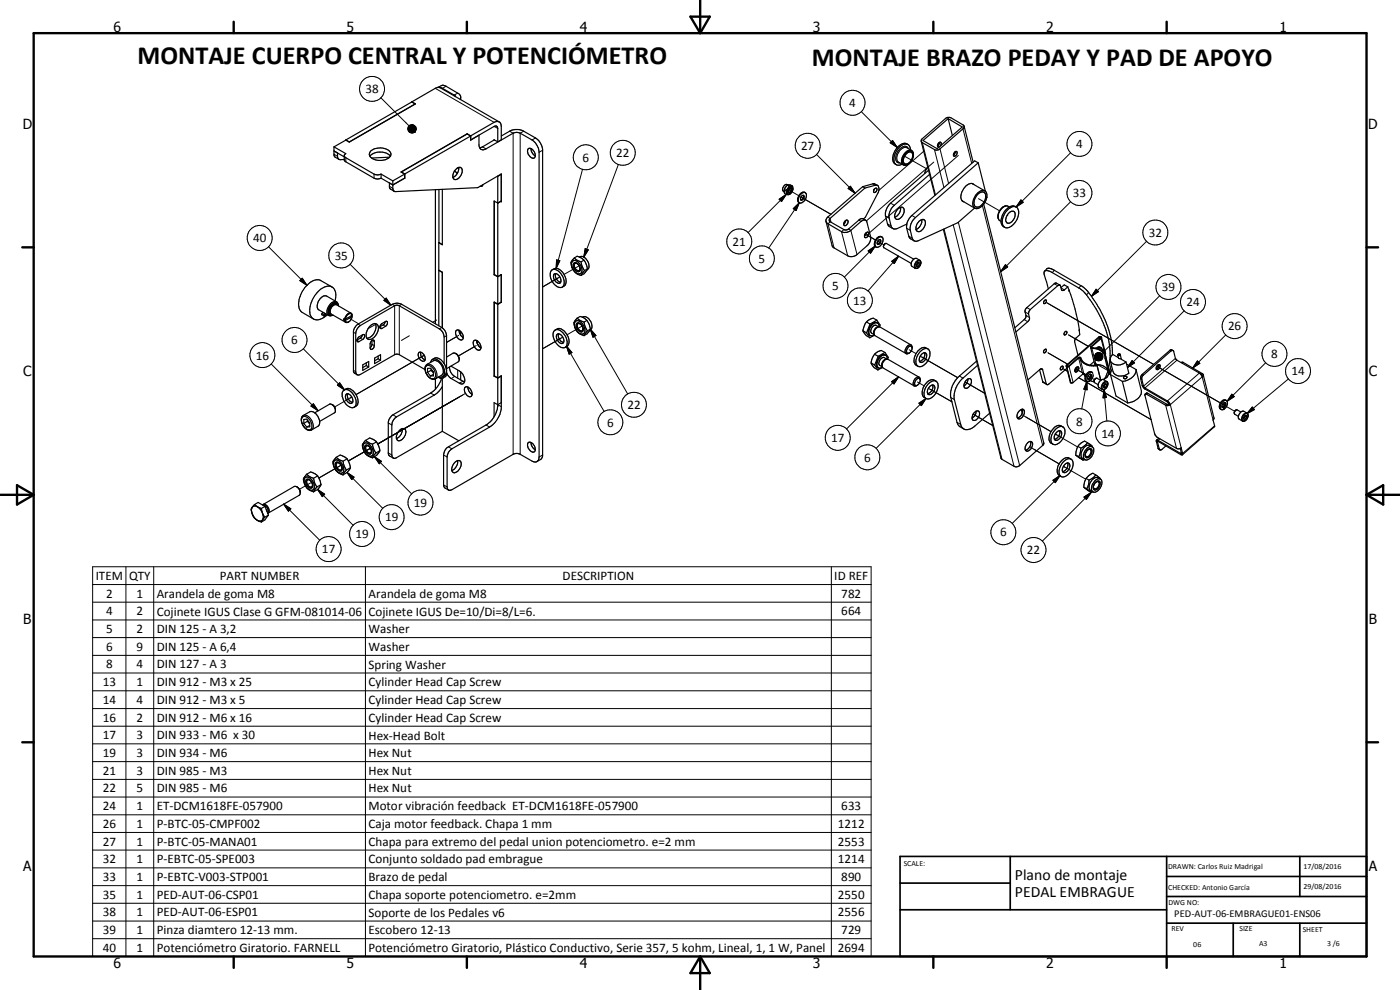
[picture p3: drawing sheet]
<svg xmlns="http://www.w3.org/2000/svg" width="420mm" height="297mm" viewBox="0 0 420 297" stroke-linecap="round" stroke-linejoin="round" font-family="sans-serif">
<defs><g id="words">
<g font-size="7.9">
<text x="41.3" y="19.2">MONTAJE CUERPO CENTRAL Y POTENCIÓMETRO</text>
<text x="243.6" y="19.9">MONTAJE BRAZO PEDAY Y PAD DE APOYO</text>
</g>
<g font-size="4.7">
<text x="304.6" y="263.9">Plano de montaje</text>
<text x="304.6" y="269.3">PEDAL EMBRAGUE</text>
</g>
<g font-size="4.2">
<text x="34" y="9.6">6</text>
<text x="104" y="9.6">5</text>
<text x="174" y="9.6">4</text>
<text x="244" y="9.6">3</text>
<text x="314" y="9.6">2</text>
<text x="384" y="9.6">1</text>
<text x="6.8" y="38.7">D</text>
<text x="410.6" y="38.7">D</text>
<text x="7" y="112.9">C</text>
<text x="410.8" y="112.9">C</text>
<text x="7" y="187.1">B</text>
<text x="410.8" y="187.1">B</text>
<text x="7" y="261.4">A</text>
<text x="410.8" y="261.4">A</text>
<text x="34" y="290.4">6</text>
<text x="104" y="290.4">5</text>
<text x="174" y="290.4">4</text>
<text x="244" y="290.4">3</text>
<text x="314" y="290.4">2</text>
<text x="384" y="290.4">1</text>
</g>
<g font-size="3.9">
<text x="109.7" y="28">38</text>
<text x="254.8" y="32.1">4</text>
<text x="184.9" y="47.2">22</text>
<text x="240.4" y="45">27</text>
<text x="322.9" y="44.5">4</text>
<text x="174.8" y="48.5">6</text>
<text x="321.9" y="59.2">33</text>
<text x="344.8" y="71">32</text>
<text x="76" y="72.7">40</text>
<text x="100.4" y="77.9">35</text>
<text x="219.9" y="73.7">21</text>
<text x="227.7" y="78.8">5</text>
<text x="249.8" y="87">5</text>
<text x="348.7" y="87.4">39</text>
<text x="256.1" y="91.4">13</text>
<text x="356.1" y="91.9">24</text>
<text x="368.5" y="99.1">26</text>
<text x="76.8" y="107.9">16</text>
<text x="87.4" y="103.3">6</text>
<text x="381.5" y="107.5">8</text>
<text x="387.6" y="112.6">14</text>
<text x="188.3" y="122.7">22</text>
<text x="182.2" y="128">6</text>
<text x="322.9" y="127.7">8</text>
<text x="330.5" y="131.4">14</text>
<text x="249.4" y="132.6">17</text>
<text x="259.3" y="138.5">6</text>
<text x="124.2" y="152.1">19</text>
<text x="106.7" y="161.5">19</text>
<text x="115.6" y="156.5">19</text>
<text x="300.1" y="161">6</text>
<text x="96.6" y="166">17</text>
<text x="308.2" y="166.3">22</text>
<text x="28.7" y="174">ITEM</text>
<text x="38.7" y="174">QTY</text>
<text x="66" y="174">PART NUMBER</text>
<text x="168.9" y="174">DESCRIPTION</text>
<text x="250.4" y="174">ID REF</text>
<text x="31.9" y="179.3">2</text>
<text x="41" y="179.3">1</text>
<text x="47.1" y="179.4">Arandela de goma M8</text>
<text x="110.6" y="179.4">Arandela de goma M8</text>
<text x="252.5" y="179.3">782</text>
<text x="31.9" y="184.6">4</text>
<text x="41" y="184.6">2</text>
<text x="47.1" y="184.7">Cojinete IGUS Clase G GFM-081014-06</text>
<text x="110.6" y="184.8">Cojinete IGUS De=10/Di=8/L=6.</text>
<text x="252.5" y="184.6">664</text>
<text x="31.9" y="189.9">5</text>
<text x="41" y="189.9">2</text>
<text x="47.1" y="189.9">DIN 125 - A 3,2</text>
<text x="110.6" y="190">Washer</text>
<text x="31.9" y="195.2">6</text>
<text x="41" y="195.2">9</text>
<text x="47.1" y="195.2">DIN 125 - A 6,4</text>
<text x="110.6" y="195.3">Washer</text>
<text x="31.9" y="200.6">8</text>
<text x="41" y="200.5">4</text>
<text x="47.1" y="200.6">DIN 127 - A 3</text>
<text x="110.6" y="200.7">Spring Washer</text>
<text x="30.8" y="205.9">13</text>
<text x="41" y="205.9">1</text>
<text x="47.1" y="205.9">DIN 912 - M3 x 25</text>
<text x="110.6" y="206">Cylinder Head Cap Screw</text>
<text x="30.8" y="211.2">14</text>
<text x="41" y="211.2">4</text>
<text x="47.1" y="211.2">DIN 912 - M3 x 5</text>
<text x="110.6" y="211.2">Cylinder Head Cap Screw</text>
<text x="30.8" y="216.5">16</text>
<text x="30.8" y="221.8">17</text>
<text x="41" y="216.5">2</text>
<text x="41" y="221.8">3</text>
<text x="47.1" y="216.5">DIN 912 - M6 x 16</text>
<text x="47.1" y="221.8">DIN 933 - M6 x 30</text>
<text x="110.6" y="216.6">Cylinder Head Cap Screw</text>
<text x="110.6" y="221.9">Hex-Head Bolt</text>
<text x="30.8" y="227.1">19</text>
<text x="41" y="227.1">3</text>
<text x="47.1" y="227.1">DIN 934 - M6</text>
<text x="110.6" y="227.1">Hex Nut</text>
<text x="30.8" y="232.5">21</text>
<text x="41" y="232.5">3</text>
<text x="47.1" y="232.5">DIN 985 - M3</text>
<text x="110.6" y="232.5">Hex Nut</text>
<text x="30.8" y="237.7">22</text>
<text x="41" y="237.7">5</text>
<text x="47.1" y="237.7">DIN 985 - M6</text>
<text x="110.6" y="237.7">Hex Nut</text>
<text x="30.8" y="243.1">24</text>
<text x="41" y="243.1">1</text>
<text x="47.1" y="243.1">ET-DCM1618FE-057900</text>
<text x="110.6" y="243.2">Motor vibración feedback ET-DCM1618FE-057900</text>
<text x="252.5" y="243.1">633</text>
<text x="30.8" y="248.4">26</text>
<text x="41" y="248.4">1</text>
<text x="47.1" y="248.4">P-BTC-05-CMPF002</text>
<text x="110.6" y="248.5">Caja motor feedback. Chapa 1 mm</text>
<text x="251.5" y="248.4">1212</text>
<text x="30.8" y="253.7">27</text>
<text x="41" y="253.7">1</text>
<text x="47.1" y="253.7">P-BTC-05-MANA01</text>
<text x="110.6" y="253.8">Chapa para extremo del pedal union potenciometro. e=2 mm</text>
<text x="251.5" y="253.7">2553</text>
<text x="30.8" y="259">32</text>
<text x="41" y="259">1</text>
<text x="47.1" y="259">P-EBTC-05-SPE003</text>
<text x="110.6" y="259.1">Conjunto soldado pad embrague</text>
<text x="251.5" y="259">1214</text>
<text x="30.8" y="269.7">35</text>
<text x="30.8" y="264.3">33</text>
<text x="41" y="269.6">1</text>
<text x="41" y="264.3">1</text>
<text x="47.1" y="269.7">PED-AUT-06-CSP01</text>
<text x="47.1" y="264.3">P-EBTC-V003-STP001</text>
<text x="110.6" y="269.7">Chapa soporte potenciometro. e=2mm</text>
<text x="110.6" y="264.4">Brazo de pedal</text>
<text x="251.5" y="269.7">2550</text>
<text x="252.5" y="264.3">890</text>
<text x="30.8" y="275">38</text>
<text x="41" y="275">1</text>
<text x="47.1" y="275">PED-AUT-06-ESP01</text>
<text x="110.6" y="275">Soporte de los Pedales v6</text>
<text x="251.5" y="275">2556</text>
<text x="30.8" y="280.3">39</text>
<text x="41" y="280.3">1</text>
<text x="47.1" y="280.3">Pinza diamtero 12-13 mm.</text>
<text x="110.6" y="280.3">Escobero 12-13</text>
<text x="252.5" y="280.3">729</text>
<text x="30.8" y="285.6">40</text>
<text x="41" y="285.6">1</text>
<text x="47.1" y="285.7">Potenciómetro Giratorio. FARNELL</text>
<text x="110.6" y="285.7">Potenciómetro Giratorio, Plástico Conductivo, Serie 357, 5 kohm, Lineal, 1, 1 W, Panel</text>
<text x="251.5" y="285.6">2694</text>
</g>
<text font-size="3.1" x="352.4" y="275.2">PED-AUT-06-EMBRAGUE01-ENS06</text>
<g font-size="2.4">
<text x="271.2" y="259.7">SCALE:</text>
<text x="350.6" y="260.8">DRAWN: Carlos Ruiz Madrigal</text>
<text x="391.2" y="260.6">17/08/2016</text>
<text x="350.6" y="267.1">CHECKED: Antonio García</text>
<text x="391.2" y="266.7">29/08/2016</text>
<text x="350.6" y="271.4">DWG NO:</text>
<text x="351.6" y="279.3">REV</text>
<text x="372" y="279.4">SIZE</text>
<text x="391" y="279.6">SHEET</text>
<text x="358.1" y="284.1">06</text>
<text x="377.9" y="283.8">A3</text>
<text x="398.3" y="283.8">3 /6</text>
</g>
</g></defs>
<g fill="none" stroke="#000" stroke-width=".3">
<path d="M114.3 29.3l8.5 8.5M122.4 38.6l2.1 .9-2.1-.6zM122.4 38.4l2.1 1.1-2.1-.9zM122.4 38.9l2.1 .6-2-.3zM122.5 38.1l2 1.4-2.1-1.1zM122.5 39.2l2 .3-1.9-.1zM122.6 37.9l.2-.2 1.7 1.8zM122.6 37.9l1.9 1.6-2-1.4zM122.6 39.4l1.9 .1-1.7 .1zM122.8 39.6l1.7-.1-1.5 .3zM122.8 37.7l.3-.2 1.4 2zM123 39.8l1.5-.3z"/>
<path d="M123.1 37.5h.2l1.2 2zM123.3 39.8l1.2-.3zM123.3 37.5l.3-.1 .9 2.1zM123.5 39.9l1-.4zM123.6 37.4h.3l.6 2.1zM123.8 39.9l.7-.4zM123.9 37.4l.2 .1 .4 2zM124.1 39.8l.4-.3zM124.1 37.5l.3 .1 .1 1.9zM124.3 39.7l.2-.2zM124.4 37.6l.1 1.9zM124.5 37.8l.2 .2-.2 1.5z"/>
<path d="M124.7 38l-.2 1.5zM124.8 39.1l-.3 .4zM124.8 38.3l-.3 1.2zM124.9 38.8l-.4 .7zM124.9 38.5l-.4 1zM130.6 26.5l17.7 10.2M133.8 25.9l-1 .6M137.4 27.9l-1.1 .6v.3M148.3 37.9l1.1 .6M152.9 39.4l1.1 .6v96.3M157.2 39.4l-1.1 .6v96.3M258.5 33.5l10.8 10.7"/>
<path d="M289 38.7l2.6 10.3M100.2 46.3l1.1 .6M103.8 47.3v1.3M112.3 52.2v1.3M116.9 55.9l1 .6M137.4 51.8l-.2 .1M144.8 44.1l1.1 .6M160.7 41.4l-1 .6M162.8 45.1l-1 .6M174.8 50.8l-7.9 29.7M185.6 49.4l-10.4 27.7M233.8 59.8l2.2-1.5-1.4 2.2z"/>
<path d="M236 58.3l-11.5 11.5M236.7 57l3 1.7M240.4 59.1l9 5.2M245.1 46.4l11.5 11.6M254.5 56.6l.7-.7 1.4 2.1zM255.2 55.9l1.4 2.1-2.1-1.4zM261.9 55.2l.8 .4M267.2 42.8l.7-.6 1.4 2zM271.5 46.9l6.6 3.7M272.1 44.3a2.93 2.93 0 0 0-3 3l.1 .8 .5 .5M272.6 44.6a1.36 1.36 0 0 0-2.4-.1 3.2 3.2 0 0 0-.9 4.3l.8 .1M276.8 42.8l3.9 15.7"/>
<path d="M277.2 45.4l-13.5 11.7M280.2 48.6l-20.2 17.7M280.4 44.9l2.9 11.4M282.1 44.7l2.6 10.3M287.6 46.7l-27.4 23.8 2.6 1.5-3.2-1.8M293.7 59.6l6.3 3.6M306.4 60l.7 .7-2.1 1.4zM321.3 45.8l-16.3 16.3M80.6 74l11.5 11.6M105.1 79.3l12.2 12.3M167 78l1 .2-1.1 2.3zM173.8 79.8l-4.5 2.5"/>
<path d="M175.6 74.6l1 .4-1.4 2.1zM238.1 62.6l1.8-1.8-1 2.4zM239.9 60.8l-9.2 13.6M248.4 65.1l.7 .4 .3 1.2M249.2 66.5l-.7 .6 1.8 7.3M253.3 68.9l-.8 .6 1.9 7.3M254.7 68.7l.6 .4 1.9 7.3M257.8 66l.6 .4M260.6 75.3l2.1-1.5-1.4 2.2zM262.7 73.8l-9.3 9.3M263.7 72.6l-.3-.2 1.8 1M265.8 64.8l1.1 .6"/>
<path d="M266.3 67.2l1.1 .6M267.3 61l1.1 .6M267.6 78.4l2.1-1.5-1.3 2.2zM269.7 76.9l-9.2 10.4M272.1 68.5l1.1 .6M272.7 70.9l1.1 .6M273.7 64.6l1 .7M275.2 78.6a.69 .69 0 0 1 1-.3 .69 .69 0 0 1 .1 1.1 .97 .97 0 0 1-.6 .9 .97 .97 0 0 1-1.1-.2v-.6zM276 78.1a1.61 1.61 0 0 0-1.4 2.4M283.3 68.7l17.4 69.1M286.1 67.4l18.2 72.5M287.6 66.7l18.4 73"/>
<path d="M294.8 61.7l18.1 71.9M301.7 79.4l.7 .7-2.1 1.4zM302.2 64.6l.3 .1M321.3 60.5l-21 21M344.1 72.4l-16.5 16.5M90 84.2l.7-.7 1.4 2.1zM90.7 83.5l1.4 2.1-2.1-1.4zM104.5 95.3l3.1 1.9M106.1 99.7l.7 .4M107.5 97.2l.7 .5M112.7 97.3l-2.3 1.3M114 98.2l.6 .4"/>
<path d="M115 97.5l.7 .4M115.2 90.1l.7-.6 1.4 2.1zM115.9 89.5l1.4 2.1-2.1-1.5zM117.7 91.3l.7 .4v14.7M120.6 91.3l-.8 .4v14.7M131.1 96l-1.2 .7M132.6 98.3l-.7 .4M168 83.1l-5.2 3M174.7 97.8l-4.5 2.7M177.2 98.8l1.6 1.9-.8 .5zM177.2 98.8l11.2 19.4M307.4 95.9l1 .6"/>
<path d="M307.6 93.6l1.1 .6M307.9 94.6l1 .6M308.2 92.3l1 .6M314.1 90.8l32.1 18.5M316.4 85.1l1 .6M316.4 81.1l-.6 .7M318.5 86.4l.9 .6M323.9 98.9h.1M323.9 98.9v.2M324.4 85.7l-.6 .7M326.7 87.8l-.6 .7M329 86.8l.7 .7-2.1 1.4z"/>
<path d="M348.1 88.7l-17.4 17.4M355.4 93.3l-17 17M81.4 109.2l14.1 14M91 104.6l12.4 12.4M101.9 114.9l1.5 2.1-2.2-1.4zM105.1 119.4l.5-.3-5.2 3M106.1 111.1l.7 .4M107.1 102.1l.7 .4M108.1 101.5l.7 .4M111.6 103.3l.7 .4M111.7 102.1l.6 .4M122.8 100.8l-2.3 1.4"/>
<path d="M126.3 107.2l1-.6-20.5 11.8M127.8 110a1.57 1.57 0 0 1 2.4 .9 1.79 1.79 0 0 1-.2 2.8 2.93 2.93 0 0 1-2.2-3.7zM128.1 109.3a2.7 2.7 0 0 1 2.9 2.3l.1 1.3-.5 .8M129.2 117.9l1.1 .6M134 100.7l-.7 .4M134 112.1l-.2 .2M136.5 112.9l-1.1 .7M137.4 111v2.5M137.7 100.6l-3.7 2.1 2.9-1.6M138.9 114.4l-1 .6M139.6 118.1l-26.2 15.1M142.9 103.7l-5.3 3.1"/>
<path d="M168.9 101.1l-6.1 3.5 5.6-3.1M170 103.8l1.7 2-.9 .5zM170 103.8l11.3 19.6M267.6 114.5l2.1-1.4-1.4 2.1zM269.7 113.1l-15.6 15.6M272.9 104.9l2 1.2M275.3 114.6l2.1 1.2M276.2 106.8l11.2 6.5M277.9 119.5l-15 15M278.6 116.5l7.1 4.1M285.4 119.3l1 .6M287.9 112.8l1.1 .7"/>
<path d="M289.6 114.6l5.9 3.4-3.1-1.8M312.4 110.7l.5 .3M312.9 114.5l1.1 .6M314.5 105.8l5.9 3.5M314.6 105.9l5.8 3.4M319.1 110.7l1.3 .7-1.1-.6M320.1 109.5l.3 .4M320.3 109.9l-.1 .1 1.2 4.9M320.6 100.5l6 3.4M320.7 109.9l1.4 4.9M320.8 100.5l5.7 3.4M322.8 110.6l3.2 1.8z"/>
<path d="M323.5 107.4l1.4 4.9M323.7 113.3l21.8 12.6M324.4 107.4l-.3 .1 1.2 4.8M326.2 114.4l.1 2.6-1-.2zM326.2 114.4l-1.6 8.3M326.5 112.8l2 1.1M326.6 112.8l.2 .1M327.4 104l1.5 5.3M327.4 111.5l.2 .1M327.9 111.8l.2 .8M328.5 106.9l.4 1zM328.5 107.2l.4 .7z"/>
<path d="M328.6 106.7l.3 1.2zM328.6 107.4l.3 .5zM328.7 106.4l.2 1.5zM328.7 107.7l.2 .2zM328.7 109.1l4.7 2.6M328.8 106.2l.2-.2-.1 1.9zM328.8 106.2l.1 1.7-.2-1.5zM328.9 107.9l.4 .3zM328.9 107.9l.7 .3zM328.9 107.9l.9 .3zM328.9 107.9l1.2 .3zM328.9 107.9l1.5 .2z"/>
<path d="M328.9 107.9h1.7l-.2 .2zM328.9 107.9l1.9-.2-.2 .2zM328.9 107.9l2-.4-.1 .2zM328.9 107.9l2.1-.7-.1 .3zM328.9 107.9l2.1-.9v.2zM328.9 107.9l2.1-1.2v.3zM328.9 107.9l2-1.4 .1 .2zM328.9 107.9l1.8-1.7 .2 .3zM329 106l.3-.1-.4 2zM329.3 105.9l.2-.1-.6 2.1zM329.5 105.8h.3l-.9 2.1zM329.7 101.1l.3 .6"/>
<path d="M329.8 105.8h.3l-1.2 2.1zM330.1 105.8l.2 .1-1.4 2zM330.3 105.9l.2 .1-1.6 1.9zM330.3 101.4l.1-.4-.1 .5 1 3.5-.8 .1M330.5 106l.2 .2-1.8 1.7zM330.7 105.2l.8 .1v.8M331 115.2l.9-.6a.82 .82 0 0 1 .6 .7 .82 .82 0 0 1-.3 .8 .84 .84 0 0 1-1.4 .4l-.1-.5zM331.3 116.8l.8 2.5-1.1 .1zM331.3 116.8l.9 9.5M331.5 106l.1 .3M332.2 114.5a1.59 1.59 0 0 0-1.4 2.3M332.4 112.9l-.6 .4"/>
<path d="M339.8 108.2l.7 .7-2.1 1.4zM342.3 113.6l.4 .2M342.8 112.3l.4 .2M344.5 118l-.3 .3M347.9 110.3l-.7-.4 19.1 11M351.1 105.2l.3 .2M352.8 107.5l-9.6 8.4-.4-.2M353.2 108.1l-9.6 8.3 .1 .4M355.1 108.8l-.2 .2M359.4 108.3l.7 .7-2.1 1.4zM359.9 111.9l-9.6 8.4 .1 .3M360.8 112.1l-.3 .3"/>
<path d="M367.9 100.5l-9.9 9.9M369.7 118.3l.7 .7-2.1 1.4zM379.8 108.8l-11.5 11.6M386.7 113.7l-12.5 10.4M90.8 125.1a2.44 2.44 0 0 1 2.8 3 .93 .93 0 0 1-.6 .9 .93 .93 0 0 1-1.1-.3 2.72 2.72 0 0 1-1.1-3.6zM91 124.7a2.92 2.92 0 0 1 3.1 3.2l-.3 .8-.3 .3M93.3 121.8l.8-.6 1.4 2zM102.4 139.6l-6.7 3.8M111.2 134.5l-6.6 3.8M112.4 137l2.1 1.4-.7 .7zM112.4 137l11.1 11.2M116.5 126.9l1.1 .6"/>
<path d="M116.5 135.9l1.1 .6M117.9 124.5l1.1 .6M133.1 136.5l1.1 .6M134.6 134.1l1 .6M145.9 127.5l1 .6M149.4 121.4l1 .6M162.8 136.5l-1 .6M275.8 121l2.1-1.5-1.4 2.2zM287.2 126.7l1.1 .6M292 124.2l5.9 3.5zM306.6 124.4l8.8 5.1-7.5-4.4M309.1 134.1l8.8 5.1"/>
<path d="M317.2 130.5l-.5-.3 6.7 3.9M347 132.4l.4 .2 .2-.1M347.5 134.5l.4 .2M348.1 131.7l-.6 .4 .2 .4M350.2 121.3l-.4 .3 3.3 12.9M354.5 135.8l-.2 .2 .1 .4M364.1 126l-3.3-12.9-9.6 8.3 3.3 13M364.5 127.8l-9.6 8.3-.4-.2M367.2 121.4l-.3-.1 3.6 2.1M373.2 124.6l.5-.4 .6-.1a1.31 1.31 0 0 1 0 1.5 1.31 1.31 0 0 1-1.4 .6l-.1-.6zM374.3 124a1.54 1.54 0 0 0-1.5 .7 1.54 1.54 0 0 0 .1 1.7M375.8 122.1l.7 .8-2.3 1.2z"/>
<path d="M85.1 151.3l2.2 1.4-.7 .7zM85.1 151.3l10.9 10.8M93.5 144.7l-3.6 2.1M95.3 146.9l2.1 1.4-.7 .7zM95.3 146.9l10.7 10.7M104.2 141.8l2 1.4-.6 .7zM104.2 141.8l10.7 10.7M133.1 145.5l1.1 .6M316 144.1l2.1-1.4-1.4 2.1zM318.1 142.7l-14.3 14.4M319.6 140.2l-.5-.3 6.7 3.9M325.3 149.1l2.2-1.4-1.5 2.2z"/>
<path d="M327.5 147.7l-14.7 14.6M27.8 170.1h233.6v116.9h-233.6zM27.8 175.4h233.6M37.8 170.1v116.9M46.1 170.1v116.9M109.7 170.1v116.9M249.5 170.1v116.9M27.8 180.7h233.6M27.8 186h233.6M27.8 191.3h233.6M27.8 196.6h233.6M27.8 201.9h233.6"/>
<path d="M27.8 207.3h233.6M27.8 212.6h233.6M27.8 217.9h233.6M27.8 223.2h233.6M27.8 228.5h233.6M27.8 233.8h233.6M27.8 239.1h233.6M27.8 244.5h233.6M27.8 249.8h233.6M27.8 255.1h233.6M27.8 260.4h233.6M27.8 265.7h233.6"/>
<path d="M27.8 271h233.6M27.8 276.4h233.6M27.8 281.6h233.6"/>
<circle cx="111.7" cy="26.7" r="3.8"/>
<circle cx="255.8" cy="30.8" r="3.8"/>
<circle cx="175.8" cy="47.2" r="3.8"/>
<circle cx="186.9" cy="45.8" r="3.7"/>
<circle cx="242.4" cy="43.7" r="3.8"/>
<circle cx="324" cy="43.2" r="3.8"/>
<circle cx="324" cy="57.9" r="3.8"/>
<circle cx="77.9" cy="71.4" r="3.7"/>
<circle cx="102.4" cy="76.6" r="3.8"/>
<circle cx="221.9" cy="72.4" r="3.7"/>
<circle cx="228.6" cy="77.5" r="3.8"/>
<circle cx="346.7" cy="69.8" r="3.8"/>
<circle cx="250.7" cy="85.8" r="3.7"/>
<circle cx="258.1" cy="90.1" r="3.7"/>
<circle cx="350.7" cy="86.1" r="3.8"/>
<circle cx="358" cy="90.6" r="3.8"/>
<circle cx="370.5" cy="97.8" r="3.7"/>
<circle cx="78.7" cy="106.6" r="3.7"/>
<circle cx="88.4" cy="102" r="3.7"/>
<circle cx="382.5" cy="106.2" r="3.7"/>
<circle cx="389.6" cy="111.3" r="3.8"/>
<circle cx="183.2" cy="126.7" r="3.8"/>
<circle cx="190.2" cy="121.4" r="3.8"/>
<circle cx="251.4" cy="131.4" r="3.7"/>
<circle cx="260.3" cy="137.2" r="3.8"/>
<circle cx="324" cy="126.4" r="3.8"/>
<circle cx="332.5" cy="130.1" r="3.8"/>
<circle cx="117.5" cy="155.2" r="3.8"/>
<circle cx="126.2" cy="150.8" r="3.7"/>
<circle cx="301.1" cy="159.7" r="3.7"/>
<circle cx="98.6" cy="164.7" r="3.8"/>
<circle cx="108.7" cy="160.2" r="3.7"/>
<circle cx="310.2" cy="165" r="3.8"/>
</g>
<g fill="none" stroke="#000" stroke-width=".35">
<path d="M123.6 30.6l1 .6-19.8 11.4M123.6 30.6l-19.8 11.4M123.6 30.6h.1M123.6 30.6l1.1 .6-19.9 11.4M131.4 26.2l1.4 .3 3.7 2.1 .2 .4M131.4 26.2l-7.8 4.4M131.5 26.2l1.3-.6 1 .3 4.1 2.4 .3 .6v1M131.7 26.2l18.1 10.4M138.2 29.3l-.1 .5M149.8 36.6l.5 .5 .1 .8v4.1l-1 .5M149.8 36.6l-.7-.2-.8 .3-7 4.1M284.6 35.6l1.2 5.1"/>
<path d="M289.3 37.8l2.7 10.8M100.2 44.1l.1 2.6 1.4 1.1M100.2 44.1l3.6 2-.5 .4v1.6l.3 .3 8.7 5.1 1 .2 1.1-.2M103.3 47.1l-3.1-1.8 1.1 .6v1.3l.3 .5 .5 .2 1.2-.1M103.3 46.9l9 5.3 1 .3 1.1-.3M103.8 42l1 .6M103.8 42h.1M103.8 42l-3.6 2.1M111 46.9l.2-.2a4.5 4.5 0 0 1 4.3-.9l1 .5 .7 .6M111.2 45.3a4.2 4.2 0 0 1 6.1 .7 2.41 2.41 0 0 1-2.9 2.1 3.2 3.2 0 0 1-3.6-1.7zM114.4 53.5l3.5 2M114.4 52.2l3.5 2.1"/>
<path d="M114.4 52.2v1.3M116.9 47.2l-5.4 .2M117.9 55.5l-1-.6 .1 1.6 1.3 .9M117.9 54.3v2.5l.3 .5 .3 .2 24.8-1.2 7.1-4.1v8.1l-1 .7-1.1-.7v22.1M120.4 51.6h.1M120.4 51.6l19.8-11.4 1.1 .6-19.8 11.4M120.4 51.6l1.1 .6M121.4 53.4l-3.5 2.1M121.4 52.2l-3.5 2.1M121.5 52.2l-.1 1.3-3.5 2M130.7 56.9v40.3M131.7 56.9v15.9"/>
<path d="M132.7 56.8v16.6l-1-.5M136.5 51.2l.8 .8M137 50.6l.2-.2a.87 .87 0 0 1 1.5 .4 2.48 2.48 0 0 1-2.4 3 2.33 2.33 0 0 1 .7-3.2zM137.4 50.3l.3 .5M137.6 50.2a3 3 0 0 1-1.7 3M140.2 40.2l1.1 .6M140.2 40.2h.1M140.2 40.2l-19.8 11.4M141.3 42l2.5-1.4v3.1a1.25 1.25 0 0 0 .7 1.2 1.25 1.25 0 0 0 1.4-.2l8.6-4.9 1.6 .2 3.6 2a4.9 4.9 0 0 1 2.1 3.7v91.4l-.2 .9-.4 .5M141.3 40.8v1.2M141.3 42l7-4.1a.67 .67 0 0 1 .7-.1 .67 .67 0 0 1 .4 .7v4M144.9 55.4l-.3 .5h-.5"/>
<path d="M148.3 42l1.1 .5M148.4 42l-3.6 2.1-.9 .2M149.3 52.9h.1M149.4 52.9v30.1M150.4 52.2l-1 .7M150.4 40.8l2.5-1.4a4.6 4.6 0 0 1 4-.2l3.8 2.2a4.8 4.8 0 0 1 2.1 3.3v92.1l-.4 1-1.2 .7M158.5 44.7a1.72 1.72 0 0 1 2.1 1.9 .78 .78 0 0 1-.5 .9 .78 .78 0 0 1-.9-.4 2.09 2.09 0 0 1-.7-2.4zM159.4 44.6a2.55 2.55 0 0 0 1.2 2.2M235.4 56.8v1.1l.6 .4M235.4 56.8l.5 .3M235.9 57.1l.1 1.2M236.3 55.5l-.9 1.3"/>
<path d="M236.3 55.5l.5 .3M236.5 55.5h-.2M236.5 55.5h.8l.5 .3M236.5 55.5l-.2-.1a1.39 1.39 0 0 0-1.3 1.9l.4 .2M236.7 57.1l-.1 .3M236.8 55.8h1M236.8 55.8l-.9 1.3M237 56.6h.3a.64 .64 0 0 1 0 .7 .64 .64 0 0 1-.6 .4l-.1-.2M237 56.6l.4-.1a.8 .8 0 0 1 0 .9 .8 .8 0 0 1-.8 .3v-.6M237 56.6l-.3 .5M237.8 55.8a2.02 2.02 0 0 1-.9 2.5h-.9M237.9 56.6a.6 .6 0 0 0-.5-.5 .6 .6 0 0 0-.6 .4 1.06 1.06 0 0 0-.1 1.8l.7-.4 .5-1.1"/>
<path d="M240.2 58.4l1.1-.7a1.12 1.12 0 0 1 .5 2 1.32 1.32 0 0 1-2.1 .9l-.1-1zM240.6 58.8l.4-.2a.77 .77 0 0 1 .2 1 .77 .77 0 0 1-.9 .3l-.1-.5zM241.1 58.6a.97 .97 0 0 1-.8 1.3M241.7 57.8a1.62 1.62 0 0 0-2.1 1.4 1.15 1.15 0 0 0 .3 1.6M258.9 56l.7 .4M258.9 56l-10.5 9.1a1.15 1.15 0 0 0 .1 2l4 2.4a2.76 2.76 0 0 0 2.8-.4l3.1-2.7 .5-.3h.9M259.6 56.4l3.1-.8a.96 .96 0 0 1 .9 .3 .96 .96 0 0 1 .2 1l-.2 .8-3.9 7.5-.6 .5M259.6 56.4l-10.5 9.1-.2 .7 .3 .3 4.1 2.4 .8 .1 3.9-3.2 .9-.2 .9 .5M262.4 56.7l-.2 .4M262.5 56.7l.3-.2a.69 .69 0 0 1 .4 .8 .69 .69 0 0 1-.7 .5 .63 .63 0 0 1 0-1.1zM263.3 55.6l-1.1-.5-3.3 .9M269.7 48.6l1.4 .8"/>
<path d="M271 49.4l.9 .1M272 46.1a.99 .99 0 0 1 1-.5 .99 .99 0 0 1 .9 .7 2.52 2.52 0 0 1-2.3 2.9 2.03 2.03 0 0 1 .4-3.1zM272.1 44.3l1.5 .8M272.5 43.3a2.65 2.65 0 0 0-3.6 1.5 3.6 3.6 0 0 0-.5 4.3l.6 .3M272.5 43.3a3.3 3.3 0 0 0-3.7 2.5 2.72 2.72 0 0 0 .4 3.7l1.5-.2M272.5 43.3l.5 .6 .2 1.1M274 45.7a1.31 1.31 0 0 0-2.3 .4 2.63 2.63 0 0 0-.4 3.3 2.81 2.81 0 0 0 2.8-3.5 1.16 1.16 0 0 0-.9-.9 1.16 1.16 0 0 0-1.2 .5 3.3 3.3 0 0 0-1.2 3.8l.2 .1M274 45.6l.1 .2M276.5 42.4l4.1 16.2M276.8 41.6l6.9-6 .7-.4 1 .1 3.6 2.2 .3 .4-.1 .6-7.6 6.5h-1l-3.8-2.2-.3-.5zM277 42.2l7.6-6.6 4.2 2.5-7.5 6.5zM278.4 50.1l-.9 2"/>
<path d="M278.7 51.1l-11.4 9.9a4.5 4.5 0 0 0-1.5 3.8l.8 2.8 1.4 1M279 52.3l-10.6 9.3a4.3 4.3 0 0 0-1.5 3.8l.6 2.7 .5 .5M281.3 43.7l.2 .4 .5-.1M281.9 42.7l-.6 1M281.9 42.7h.5l.1 .3-.4 .9M282 42.7l-.2 .5-.5 .6M286.7 45.5l-.3 .8-.3 .2M286.7 45.5a.6 .6 0 0 1 .6 .5 .6 .6 0 0 1-.5 .7l-.5 .2-.2-.4M286.7 45.5l-.6 1M291.7 55.1l3.9 2.2M292.3 55.4a2.07 2.07 0 0 0-2.9 1 3 3 0 0 0-.5 4l.4 .2M293.3 58.5a1.42 1.42 0 0 1 2.4-.3 3.2 3.2 0 0 1-2.8 3.9 2.01 2.01 0 0 1 0-3z"/>
<path d="M293.4 57.9a1.59 1.59 0 0 1 2.5-.2 3.9 3.9 0 0 1-3 4.9 1.76 1.76 0 0 1-.8-2.7zM293.6 48.9l-18.9 16.4a4.1 4.1 0 0 0-1.5 3.8l.6 2.4 .6 .8M293.6 48.9l-1.1-.6-18.8 16.3-1 1.2-.6 1.4M293.6 48.9l2.1 8.5M296.2 59.1l-.1 .2M131.7 72.9v8.2l1 .6v16.7M131.7 72.8l1 .6M131.8 72.8l-.1 .1M148.4 60.3v22.1l1 .6M171.5 79.6v-.6a.94 .94 0 0 1 1.5-.7 2.8 2.8 0 0 1 1.3 3.7 1.94 1.94 0 0 1-2.4-1.4l-.3-.7M171.5 79.6l.1 .3M171.6 79.9a3.7 3.7 0 0 0 2.8 2.7"/>
<path d="M172.2 79a1.51 1.51 0 0 1 1.9 1.5v.5a.96 .96 0 0 1-1 .5 .96 .96 0 0 1-.7-.9l-.4-.8zM172.4 77.4l.8 .7 1.2 .5M172.4 77.4l-1.1 1.5 .2 .7M172.5 79.1a1.39 1.39 0 0 1 1.4 2 1.33 1.33 0 0 1-1.3-.5 1.33 1.33 0 0 1-.1-1.5zM173.9 77.1a2.13 2.13 0 0 1 2.7 1.7 1.48 1.48 0 0 1-.5 2.2M173.9 77.1l1.3 1M173.9 77.1l-.7-.2-.8 .5M174.4 78.6l.2 1.1 .8 1.5M175.2 78.1l.9 1.5 .2 1.1M175.2 78.1l-.8 .5M253.6 66.3l.6-.3a.95 .95 0 0 1 .1 1.1 .95 .95 0 0 1-1 .5v-.9zM253.8 66.2l-.3 .7-.3 .3"/>
<path d="M259.8 70l.6-.4a.98 .98 0 0 1 .1 1.2 .98 .98 0 0 1-1 .4v-.7zM259.8 66.1l.4 .5 1.1 4.5v.9l-.8 1.4-3.3 3a2.56 2.56 0 0 1-2.8 .4l-4.6-2.9-1.9-7.5M260 69.8l-.3 .7-.3 .3M263.2 71.7l.4-.4a.87 .87 0 0 1 1.2-.1 .87 .87 0 0 1 .2 1.2 1.64 1.64 0 0 1-2.2 1.6 1.96 1.96 0 0 1 .4-2.3zM263.6 72.2a.49 .49 0 0 1 .7-.2 .49 .49 0 0 1-.1 .8 .51 .51 0 0 1-.4 .5 .51 .51 0 0 1-.6-.4zM264.1 71.9a1 1 0 0 1-.8 1.3M264.7 71.1a1.8 1.8 0 0 0-2.3 1.9l.1 .7 .4 .5M265.1 74l.1 .3 8.3 4.7M265.1 73.9v.1M265.3 73.5l-.1 .3M265.3 73.4l.7-.4 8.2 4.8M265.4 73.3l-.3 .7"/>
<path d="M269.5 62.7a1.11 1.11 0 0 1 1.4-.5 2.26 2.26 0 0 1-.9 3.4 1.04 1.04 0 0 1-1.4-.2 1.04 1.04 0 0 1 0-1.3zM270.3 62.2a2.96 2.96 0 0 1-1.7 3M272.1 67.2v1.3l.7 2.6 .5 .6 1.1 .6M272.1 67.2l-2.8 1.4h-1.3M275 79.6h.1M275.1 79.6l.4 .3M275.4 78.8l-.4 .6v.5h.5M275.4 78.8h.5v.5M275.4 78.8l.1 .2M275.5 79l.4 .3M275.5 79l-.4 .6M275.9 66.3l.9-.5a1.05 1.05 0 0 1 .9 1.7 2.27 2.27 0 0 1-2.2 2l-.2-.1a2.18 2.18 0 0 1 .6-3.1z"/>
<path d="M275.9 79.3l-.4 .6M276.6 65.9a2.86 2.86 0 0 1-1.7 2.9M288.7 60.2l3.9 2.3M292.5 62.4l-5 4.4-11.9 5.4-.5 .2-.7-.1M295.2 61.3l18.1 71.6-.2 .6-7.1 6.2-.7 .3-1-.1-3.9-2.3-17.3-68.8M299.5 65.2l.1 .2M299.6 65.5l.1 .2M299.7 65.7l.7 .7M302 61.8a3.2 3.2 0 0 0-2.3 3.9M302.9 63.8l.2-.2a1 1 0 0 1 1.3-.1 2.47 2.47 0 0 1-1.9 3.5 1.79 1.79 0 0 1 .2-2.9zM302.9 62.1a2.1 2.1 0 0 0-2.9 1.4l-.5 1.3M302.9 62.1l1.3-.3 .8 .3"/>
<path d="M302.9 62.1a5.2 5.2 0 0 0-2.4 5l.4 .7 .6 .4M305 62.1a3.3 3.3 0 0 0-3.7 2.5 2.72 2.72 0 0 0 .2 3.6M305 62.1a3.5 3.5 0 0 1-.5 4.8 2.55 2.55 0 0 1-3 1.3M97.6 94.1l-.4 .3v.4M97.6 94.1l.1 .3-.5 .4M97.6 94.1l-.6-.3-.4 .3v.3l.6 .4M98.6 94.7h1M99.6 86.1l-3.3-1.9a3.9 3.9 0 0 0-4.5 1.8 6.9 6.9 0 0 0-1.7 7.1l.7 .7 3.3 1.9M100 94.6l-.4 .1M100.6 90.3a3.4 3.4 0 0 0-1.3-4.4 5 5 0 0 0-4.9 2.9 6.1 6.1 0 0 0-.9 6.4 2.93 2.93 0 0 0 4.3-.4l.4-.4M101 91a2.57 2.57 0 0 0-2 3.4l.2 .1M101 90.6l.5 .8"/>
<path d="M101 90.6a2.74 2.74 0 0 0-2.7 3.8l.3 .3M101 90.6l-2.9-1.7a1.9 1.9 0 0 0-2.4 1.3 1.96 1.96 0 0 0 0 2.8l2.9 1.7M101 91a2.31 2.31 0 0 0-2 3.4l.6 .3M101 91l.3 .2M101 91l.2 .1M101.2 91.1a1.73 1.73 0 0 0-2.4 1.3 1.39 1.39 0 0 0 .6 2.3M101.2 91.1l.3 .3M101.5 91.4l.1 .4M103.2 96.1l.3 .1M103.5 96.2h.1M103.5 95.8h.1M103.5 95.8l-.3-.2v.5"/>
<path d="M103.5 96.2l.3 .6 .8-.2M103.6 96.2l.4 .5h.4M103.6 95.8l-.4 .3M104.6 96.6h.1M105.4 94l-4.4-2.6a1.84 1.84 0 0 0-1.6 2.8l4.4 2.5M105.4 94.7l.3 .3M105.7 94.6l-.2-.4-.7-.1-.8 .6-.4 1.1M105.7 94.6a.74 .74 0 0 0-.6-.7 .74 .74 0 0 0-.8 .4l-.6 .7-.2 .8M105.7 95l-2.1 1.2M105.7 94.6l-2.1 1.2M105.7 95l-.5 1.1-.6 .5M111 97.9a1.37 1.37 0 0 1 1.9-.7 1.37 1.37 0 0 1 .6 1.9 3.2 3.2 0 0 1-2.9 2.8 1.79 1.79 0 0 1-.4-2.7z"/>
<path d="M112.6 97.1a3.5 3.5 0 0 1-2.5 4.4M114.5 97.2l1.5-.8a.91 .91 0 0 1-.3 1.5l-1.1 .7h-.4l-.2-.6zM115.6 96.5l-.3 .8-1.3 .7M131.7 81.2l1 .5M131.7 81.2v16.5M131.8 81.1l-.1 .1M136.9 99.2a1.33 1.33 0 0 1 1.9 1l.2 .6-.1 .9a1.22 1.22 0 0 1-1.9-.7l-.3-.9zM137.8 99.1l.4 1.5M138.2 99.4v1.2M148.3 82.4l1.1 .7M148.3 82.4h.1M149.4 91.3l-1-.6v22.1l1 .6"/>
<path d="M149.4 83l1-.6v8.3M149.4 83.1v8.1M149.4 91.3v22.1M149.4 91.2l-1.1-.6v22.3M150.4 90.7h.1M150.4 82.4h.1M150.4 90.7l-1 .6M150.4 82.4l-1 .7M150.4 90.6l-1 .6M165.6 81.1a2.15 2.15 0 0 1 2.9 1.2 2.86 2.86 0 0 1 .1 3.9 3.7 3.7 0 0 1-3.3-4.7zM165.7 80.9a2.37 2.37 0 0 1 3.5 1.3 2.51 2.51 0 0 1-.5 3.9M166.3 82.2a1.84 1.84 0 0 1 1.9 2.6 1.74 1.74 0 0 1-1.8-.7 1.74 1.74 0 0 1-.1-1.9z"/>
<path d="M166.4 99.2a1.86 1.86 0 0 1 2.6 .7 3.3 3.3 0 0 1 .7 4.2 2.08 2.08 0 0 1-2.7-1 3.3 3.3 0 0 1-.6-3.9zM166.6 99a2.32 2.32 0 0 1 3.5 1.2 2.73 2.73 0 0 1 .1 3.7l-.6 .3M166.8 82.1a2.07 2.07 0 0 0 1.5 2.6M172.5 98.3l.2 .3M172.6 96.6a1.62 1.62 0 0 1 2.4 .9 1.78 1.78 0 0 1 0 2.7 2.72 2.72 0 0 1-2.4-3.6zM172.8 98.9a3.6 3.6 0 0 0 2.5 1.8M173.1 97a1.66 1.66 0 0 1 1.9 2.3l-.1 .1a1.66 1.66 0 0 1-1.9-2.2zM173.2 95.5a2.27 2.27 0 0 0-.9 1.8l.3 1M173.2 95.5l.9-.5 1.2 .4 .8 .7M173.2 95.5l.9 .6 1.2 .5M173.4 97.2a1.33 1.33 0 0 1 1.3 .6 1.33 1.33 0 0 1-.1 1.5 1.57 1.57 0 0 1-1.2-2.1zM174.8 95.2a2.21 2.21 0 0 1 2.8 2.3v.9l-.6 .7"/>
<path d="M175.3 96.6l.3 1.4 .7 1.3M175.4 81.2l-1 1.4M176.1 96.1l.7 1.2 .4 1.5M176.1 96.1l-.8 .5M176.3 80.7l-1.1 1.5-.8 .4M176.3 80.7l-.9 .5M176.3 99.3l-1 1.4M177 99.1l-.9 1.1-.8 .5M177.2 98.8l-.2 .3M177.2 98.8l-.9 .5M259 99.2l1 1.5 1.1 .6M259 99.2l1 .7"/>
<path d="M260 96.6l-.4 .6-.6 2M260 96.6l1.1 .6M260 99.9l1.1 1.4M261.1 97.2l-1.1 2.7M263.1 96.1l-1-.6-1.5 .6-.6 .5M263.1 96.1l1 1.4-.2 .5M263.1 96.1l-2 1.1M263.3 96.9a1.71 1.71 0 0 0-2.4 1.3 1.76 1.76 0 0 0 .3 2.5M263.7 98l-.7-.4a1.59 1.59 0 0 0-1.4 2.4l.7 .4M263.7 98a1.69 1.69 0 0 0-1.3 2.5l-.7 .3a1.1 1.1 0 0 1-.9-1.7 2.41 2.41 0 0 1 2.6-2.2l.4 1.1M263.9 98l9.5 5.5M263.9 98a1.91 1.91 0 0 0-1.4 2.6"/>
<path d="M313.4 90.3l.5-.3a.67 .67 0 0 1 0 .7 .67 .67 0 0 1-.6 .4zM313.5 81.4l.9-.9 1.1 .1 8.9 5.1a16.3 16.3 0 0 1 5.1 6.2 26.4 26.4 0 0 1 4.3 14.5M314.6 86.7l-1.1-4a.97 .97 0 0 1 0-1.4 .97 .97 0 0 1 1.4 0l9.1 5.2 2.1 2a36.6 36.6 0 0 1 6 11.3l.2 .7a21 21 0 0 1 .4 9.9M318.1 85.6l-1-.6h-.6l-8.3 7.3-.6 .9 .3 1.4-.1 .8-3.2 2.9M319.6 99.5l.3-.1a.62 .62 0 0 1 .2 .7 .62 .62 0 0 1-.7 .4v-.5zM320.5 86.1l-1.1 .9-.6 .2-.6-1.6h-.6l-8.4 7.3-.5 1 .3 1.5-.1 .6-4 3.6M320.5 86.1l-1.1-.6-1 .8M320.5 86.1l.4 1.1M320.8 87a58.2 58.2 0 0 1 3.1 11.9M323.9 99.1l.2 1.3-1.2 1.1-.4 .9 1 4.2M103.1 117.2a1.89 1.89 0 0 1 2.6 .7 3.3 3.3 0 0 1 .7 4.2 2.24 2.24 0 0 1-2.9-1.3 3.2 3.2 0 0 1-.4-3.6zM103.3 117a2.14 2.14 0 0 1 3.2 .9 2.83 2.83 0 0 1 .3 4l-.5 .3"/>
<path d="M103.9 118.3a1.58 1.58 0 0 1 2 1.6 .79 .79 0 0 1-.4 1.1 .79 .79 0 0 1-1-.4 1.87 1.87 0 0 1-.6-2.3zM104.3 118.2a2.07 2.07 0 0 0 1.5 2.5M107.2 112.4l-.9-.5-.2-.5v-12l.3-1 1.1-1.2 10.2-5.9a3.1 3.1 0 0 1 2.9 0l12 7a3.2 3.2 0 0 1 1.4 2.4v11.4l-.3 .8-.8 .6M107.6 101.2l1.4-.8a.79 .79 0 0 1 0 1.4l-1.7 .7-.2-.6zM108.7 100.5l-.3 .7-1.3 .8M108.9 109.5l1.7-1v1.6l-1.7 1zM109.9 108.9v.8M109.9 109.7l.7 .4M109.9 109.7l-1 .6M111.5 102.2l.4-.2 .4 .2v1.5a.86 .86 0 0 1-.2 .9 .86 .86 0 0 1-.9 .1l-.1-.3a2.41 2.41 0 0 1 .4-2.2zM111.6 102.2v1.5l-.5 .6M112.4 107.4l1.8-1v1.7l-1.8 1z"/>
<path d="M113.5 106.8v.9M113.5 107.7l.7 .4M113.5 107.7l-1.1 .5M125.7 105.8a1.63 1.63 0 0 1 1.6 .6 1.63 1.63 0 0 1 .2 1.7 1.02 1.02 0 0 1-1 .2 1.02 1.02 0 0 1-.7-.8l-.3-.8zM126.3 105.7a2.1 2.1 0 0 0 1.3 2.3M127.9 109.6l2.2-1.4a2.83 2.83 0 0 1 2.9 3l-.3 1.2-2.1 1.3a1.6 1.6 0 0 1-1.9-.5 3.2 3.2 0 0 1-.8-3.6zM128.3 111.7v-1.2h.9l.9 1v1.3h-.9M128.3 111.7l.9 1.1M129.2 108.8a1.33 1.33 0 0 1 1.1-1.1 1.33 1.33 0 0 1 1.3 .5 3.6 3.6 0 0 1 1.4 4.7l-.5 .3-.8-.1M129.4 111.1l.7 .8M129.4 111.1l-1.1 .6M129.4 110.7v.4"/>
<path d="M129.8 107.8a2.04 2.04 0 0 1 3.2 .9 2.99 2.99 0 0 1 .6 3.9l-.8 .4M130.1 112.3l-.9 .5M130.7 113.7v3.1M131.5 113.2l1.2 .3M132.5 113.5a7.6 7.6 0 0 1-3.3 4.4l-11.3 6.6a3.6 3.6 0 0 0-1.4 2.1v9.5l.4 .7 1.1 .6M132.7 116l-.9 1.3-1.5 1.2-11.3 6.6a3.1 3.1 0 0 0-1.4 2.4v9l.2 .7 .5 .3h.5l13.9-8.1M132.7 113.5v15.9M132.9 113.5h-.2M133.3 112.8l-.4 .7M133.3 109.1v-8a3 3 0 0 0-1.4-2.4l-12.7-7.1-.8 .1-10.2 6a3.1 3.1 0 0 0-1.4 2.4v11.4a.86 .86 0 0 0 .3 .9 .86 .86 0 0 0 1.1 0l10.8-6.1 .8 .1 7.7 4.5M134 111.8l.9 1.4 3 1.8 .9 .2 .6-.6M134 107.1l2-1.1a1.72 1.72 0 0 1 1.8 1.9"/>
<path d="M134.9 110.1a3.2 3.2 0 0 0 1.6 2.8l2.9 1.7M135.3 109.9l2.6 1.4a3.4 3.4 0 0 1 1.5 3.3M136.7 106l.8 .8 .3 .9M137.8 107.9l-.3 .7-3.5 2M137.8 107.7v.2M138.2 111.6v2.4M138.2 100.6l.8 .7M139.5 116.2a1.43 1.43 0 0 1 2.1 1.3 .87 .87 0 0 1 0 1.2 .87 .87 0 0 1-1.1 .2l-1-1.2-.2-.8zM140.4 116.1a2.68 2.68 0 0 0 1.3 2.3M143.1 102.2l.3 1.1 .7 .9M143.1 102.7l.3 .7 .7 .8M143.1 102.2l-.4-.1a.99 .99 0 0 0-.5 1.6 1.49 1.49 0 0 0 1.9 1.2l.2-.5"/>
<path d="M143.1 102.2a2.43 2.43 0 0 1 1.2 2.2M143.1 102.2v.2M144.1 104.2l.2 .2M144.1 104.2l.2 .1M148.3 112.9l1.1 .6M148.4 112.8l-.1 .1M149.4 113.4l1-.6v9.7a7.8 7.8 0 0 1-3.5 5.6l-11.3 6.6-.9 .9-.5 1.5v9a.89 .89 0 0 0 .4 .9 .89 .89 0 0 0 1-.1l18.6-10.7h1.7l4 2.3 .8 .1 .5-.1M149.4 113.5v8.5M150.4 112.8l-1 .7M167.2 100.4a1.54 1.54 0 0 1 2 1.5 .78 .78 0 0 1-.2 1 .78 .78 0 0 1-.9 0 2.19 2.19 0 0 1-.9-2.5zM167.6 100.2a2.16 2.16 0 0 0 1.5 2.5M261.4 108.9l.8 1.3 1.3 .8"/>
<path d="M261.4 108.9l1.1 .6M262.4 100.6l-1.3 .7M262.5 100.6l9.4 5.5M262.5 106.3l-.7 1.2-.4 1.4M262.5 106.3l1.1 .6M262.5 109.5l1 1.5M263.6 106.9l-1.1 2.6M264.8 110.2a1.62 1.62 0 0 1 .1-1.7 1.62 1.62 0 0 1 1.6-.7l9.4 5.4M264.9 110.2l-1.4 .8M265.6 105.7l-1.1-.5-.9 .3-1.1 .8M265.6 105.7l1 1.5-.2 .5M265.6 105.7l-2 1.2"/>
<path d="M265.8 106.6a1.55 1.55 0 0 0-2 1 1.99 1.99 0 0 0-.2 2.8M266.1 107.7l-.7-.4a1.51 1.51 0 0 0-1.3 2.3l.6 .5M266.2 107.7a1.78 1.78 0 0 0-1.2 2.7l9.4 5.4M266.3 107.7a1.15 1.15 0 0 0-.7-1.2 1.15 1.15 0 0 0-1.4 .3 2.64 2.64 0 0 0-.9 3.4l.8 .3 .7-.3M272.4 103.7l.7-.3 .3 .1a1.71 1.71 0 0 1-1 2.6l-.3 .1-.4-.4a2.08 2.08 0 0 1 .7-2.1zM273.7 104.3a.75 .75 0 0 0-.8-.4 .75 .75 0 0 0-.6 .7l-.2 1.1 .3 .3h.4M275.9 113.2a1.72 1.72 0 0 0-1.5 2.6M275.9 113.2a1.68 1.68 0 0 1 0 1.8 1.68 1.68 0 0 1-1.5 .8M276.2 114l-.2-.3a1.29 1.29 0 0 0-1.3 .5 1.29 1.29 0 0 0 0 1.5l.5-.1M276.2 105.5a1.6 1.6 0 0 1 2.7-.3 3.9 3.9 0 0 1-3 4.8 1.91 1.91 0 0 1-.8-2.8zM276.5 106.4a.84 .84 0 0 1 .9-.6 .84 .84 0 0 1 .7 .9 1.69 1.69 0 0 1-2.1 1.9l-.1-1.1zM277.4 105.8a2.13 2.13 0 0 1-1.4 2.7"/>
<path d="M278.5 104.7a2.17 2.17 0 0 0-3.2 .9 3.1 3.1 0 0 0-.4 4l.6 .3M278.5 115.2a1.92 1.92 0 0 1 2.7-.6 3.7 3.7 0 0 1-3 5.1 1.61 1.61 0 0 1-.8-2.3l.4-1.2zM279 116l.6-.4a.87 .87 0 0 1 1 .4 .87 .87 0 0 1-.2 1 1.51 1.51 0 0 1-1.9 1.2 2.02 2.02 0 0 1 .5-2.2zM279.9 115.5a2.19 2.19 0 0 1-1.5 2.6M280.9 114.4a2.42 2.42 0 0 0-3.6 1.6 2.33 2.33 0 0 0 .6 3.5M290.5 113.7a2.36 2.36 0 0 1-1.2 2.1M290.5 113.7l.4-.1a1.26 1.26 0 0 1 .1 2.2 .89 .89 0 0 1-.8 .7 .89 .89 0 0 1-.9-.7M290.5 113.7a2.35 2.35 0 0 0-1.2 2.1M293.1 108.4l-5.2 4.4a7.5 7.5 0 0 0-2.5 6.5l1.9 7.8 .6 .8 1.3 .8M293.4 109.6l-4.4 3.9a7.5 7.5 0 0 0-2.6 6.4l1.9 7.4a1.98 1.98 0 0 0 3.2 1.3l5.5-4.6M312 110.9l1 3.8 1.1 .7M313.5 104.9l.4-.1a.71 .71 0 0 1-.6 1.1l-.1-.4z"/>
<path d="M318.4 110.1l.5-.2a.72 .72 0 0 1-.6 1.1l-.1-.5zM320 109.9l.1 .1M320 109.9l1.3 5M320.1 110h.1M320.2 110.5l-5.7 4.9-.5-.2-1.1-4.2-.2-.3-.6 .2-3.6 3.1M320.3 109.9h.1M320.3 109.9h.4l2.8-2.5 .7-.2a4.1 4.1 0 0 0 5 2.4l1.2 4.5-1.3-.6-.4 .1M321.3 114.9h.1M323 110.3l-.4 .7M323 110.3l.6-.2a1.01 1.01 0 0 1-.9 1.5l-.1-.6M323.2 110.2l-.2 .7-.4 .4M323.5 110.1a1.04 1.04 0 0 1-.8 1.4"/>
<path d="M325.7 113l-.6-.8-3.1 2.7h-.6M325.7 113v1l.5 .4M326.4 113.7l.5 .1M326.5 113.7l.3-.2 .1 .3M326.9 113.5l.2 .2M326.9 113.5v.3M326.9 114.1l.1 .2M327.1 113.7l-.1 .6M327.2 114.2l1.2 .4M327.2 112.3l.1 .5-.4 .7M327.2 112.3l-.6 .4-.2 1M327.2 112.3h.2a.91 .91 0 0 1-.3 1.4"/>
<path d="M327.2 114.2l-.2 .1M327.3 104.3l.1 .1a4.6 4.6 0 0 1 4 2l.2 1.1M327.3 104.3l1.3 5a4.4 4.4 0 0 1 3.9 1.7M327.4 111.5a1.66 1.66 0 0 0-1.7 1.5M327.6 111.6l.2 .1M327.8 111.7l.1 .1M327.8 111.7a1.7 1.7 0 0 0-1.6 .9 1.7 1.7 0 0 0 .1 1.9l.6-.1v-.6M328.1 112.6l-.4 1-.5 .6M328.3 108.5l-1.2 1M328.3 114.5l.2 .3 1.1 .6M328.3 114.3v.2M328.4 114l-.1 .5"/>
<path d="M328.7 113.6l-.3 .7M328.7 113.6l-.2 .3M328.9 113.5l-.2 .1M329.3 109.7a4.4 4.4 0 0 1-5.2-2.2l-.4-.1-3 2.6h-.5M329.4 104.6l1-.3 .3 .4M329.5 104.6l.7-.2 1.2 .7 .1 1M330.1 114.3l.9-.5 1.2 .7a1.52 1.52 0 0 1 0 1.6 1.52 1.52 0 0 1-1.4 .7l-1.1-.6a1.5 1.5 0 0 1 .4-1.9zM330.3 113.8l.4 .1M330.3 101.4l-3 2.9M330.4 101.3h-.5l-9.6 8.3v.3M330.4 101.3l-.1 .1M330.4 104.3l-.6-.2-.8 .4"/>
<path d="M330.4 101l-.7 .1-9.6 8.4-.1 .4M330.4 101v.1M330.4 101.1l.2 .2M330.6 101.3l-.2 .3-2.9 2.6a4.3 4.3 0 0 1 4.3 2.9l.1 .3M330.6 101.3l1.2 4.8-.1 .3M331.1 116h.2M331.3 116l.5 .2M331.3 113.8l-.2 .1M331.5 115.2l.1 .1M331.6 107.5l1.2 4.8h.3M331.6 115.3l.5 .3M331.6 115.3l-.3 .7"/>
<path d="M331.8 106.8l1.3 5.5M331.9 107.4l-.3 .1M331.9 107.4l1.2 4.9M332.1 115.6l-.2-.5-.4 .1-.4 .7 .1 .4 .6-.1M332.1 115.6l-.3 .6M332.5 111.1l-.7 2.2-.5 .5M332.8 112.1l-.5 1.1-1 .6M333.2 108.2l.8 3.3a2.99 2.99 0 0 0 4.8 .5l-.9-3.4M333.3 112.4l1.6 6.4 3.5 2.1M333.3 112.4l3.5 2M333.5 109.4l-.5 2.1M333.8 110.7l-.5 1v.7"/>
<path d="M335.4 106.6l.3 .9 2.2 1.1M335.6 106.3a.32 .32 0 0 1 .3-.2 .32 .32 0 0 1 .3 .4 .32 .32 0 0 1-.4 .2l-.3-.1zM335.6 107.3l-1.6-1a1.78 1.78 0 0 0-.6 2.2 1.78 1.78 0 0 0 2 1l1.6-.3 .9-.6M336.2 106.3l.3 1.5M336.8 114.4l1.6 6.5M337.9 113.6l-.3 .1M337.9 113.6l.3-.5-.7-.2-.3 .4 .4 .4M338.1 109.2l2.8 1.7M340.9 110.9l1.6 6.4-.1 1.1a4.6 4.6 0 0 1-3.5 2.4l-.5 .1M340.9 110.9a3.9 3.9 0 0 1-4.1 3.5M343.7 118.3l.5-.4 6 3.4 .6-.1M343.7 118.2l-.1 .4 3.1 11.9 .5 .7 6.1 3.4 .6 .1 .6-.3 .4 2"/>
<path d="M343.7 118.2l6.3 3.5 1.2-.3M347.4 109.6l.6-.2a.91 .91 0 0 1 0 1 .91 .91 0 0 1-1 .4v-.7zM347.8 109.4a1.17 1.17 0 0 1-.8 1.3M352.1 105.2l-.5-.3-.4 .1-8.4 7.3-.5 .9 .5 2.6 .7 .9 6.9 3.9 .4 .6M352.1 105.2l-.7 .2-8.4 7.2-.4 .9 .6 2.4 .3 .4 6.8 4 .9 1.1M352.1 105.2l.7 2.3 .3 .5 6.8 3.9 .7 .7M354.5 108.8h.6l5.8 3.3 .2 .5-.3 .5-.5-.8M361.1 112.4l3.3 13.1-.3 .5 .4 2-9.6 8.4M90.9 124.8l2-1.2a2.11 2.11 0 0 1 2.6 1.6l.4 1-.2 1.4-2.2 1.4a1.48 1.48 0 0 1-1.9-.5l-.7-.9a2.73 2.73 0 0 1-.3-2.4zM91.2 127v-1.1l.9-.1 .9 1.1v1.2h-.9M91.2 127l.9 1.1M92.2 126.4l.8 .8"/>
<path d="M92.2 126.4l-1 .6M92.3 126.1l-.1 .3M93 127.6l-.9 .5M99.9 121.5l-.7-.3-.3 .1-4.5 2.6M99.9 121.5l.1 .2M99.9 121.5l.7 1.2M100.2 121.8l.5 1.1M100.4 138.2a1.76 1.76 0 0 1 2.3 1.1 1.68 1.68 0 0 1-.2 2.7 2.74 2.74 0 0 1-2.1-3.8zM100.7 122.7l-.2 1.1-4.6 2.6M100.7 138.8a1.14 1.14 0 0 1 1.7 .8l.3 1.2a.87 .87 0 0 1-.9 .6 .87 .87 0 0 1-.8-.7 1.84 1.84 0 0 1-.3-1.9zM100.9 137.2l1.2-.7 2.1 1.2M100.9 137.2l1.1 .8 .9 .4"/>
<path d="M100.9 137.2l-.2 .3a1.94 1.94 0 0 0-.3 2.9M101 138.9a1.29 1.29 0 0 1 1.4 .7 1.29 1.29 0 0 1-.1 1.5 1.52 1.52 0 0 1-1.3-2.2zM102.9 138.4l.4 1.4 .7 1.2M104.2 137.7l.7 1.5 .3 1.1M104.2 137.7l-1.3 .7M109.2 135.3a3.5 3.5 0 0 0 2.6 2.1M109.3 133.1a1.6 1.6 0 0 1 2.2 1.1 1.79 1.79 0 0 1-.2 2.7 2.73 2.73 0 0 1-2-3.8zM109.7 133.6l.2-.1a1.93 1.93 0 0 1 1.5 2.6 1.08 1.08 0 0 1-1.7-.8l-.3-.8zM109.8 132.1l1.1 .8 .9 .4M109.8 132.1a2.13 2.13 0 0 0-.6 3.2M109.8 132.1l1.1-.7 1.2 .5 .9 .7M109.9 133.8a1.31 1.31 0 0 1 1.3 .7 1.31 1.31 0 0 1-.1 1.4 1.53 1.53 0 0 1-1.2-2.1z"/>
<path d="M111.8 133.3l.5 1.7 .5 .9M112.8 135.9l-1 1.5M113 132.6l.7 1.2 .3 1.4M113 132.6l-1.2 .7M114 135.2l-1 1.5-1.2 .7M114 135.2l-1.2 .7M119.8 129.2a1.1 1.1 0 0 1 1.6-.5 1.1 1.1 0 0 1 .3 1.6 2.2 2.2 0 0 1-2.2 1.9 2.01 2.01 0 0 1 .3-3zM120.7 128.6a2.77 2.77 0 0 1-1.7 3M132.7 129.4l5 2.8M136.5 138.8a1.1 1.1 0 0 1 1.6-.5 1.1 1.1 0 0 1 .2 1.7 2.14 2.14 0 0 1-2.3 1.8 2.07 2.07 0 0 1 .5-3zM137.3 138.2a2.79 2.79 0 0 1-1.7 3M149.4 121.8a7.8 7.8 0 0 1-3.5 5.7l-11.3 6.6-1 .9-.5 1.5v9l.3 .8 1.2 .7"/>
<path d="M150.4 120.8l-1 .6-1.1-.6v4.2M158.4 133a1.47 1.47 0 0 1 2.2 1.2 .92 .92 0 0 1-.4 1.4 .92 .92 0 0 1-1.2-.6 2.33 2.33 0 0 1-.6-2zM159.4 132.8a2.55 2.55 0 0 0 1.2 2.2M292.3 123.9a.83 .83 0 0 1 .8-.7 .83 .83 0 0 1 .9 .7 1.82 1.82 0 0 1-2.1 2.1l-.1-1.1zM292.9 123.4a2.46 2.46 0 0 1-1.2 2.1M305.8 123.4a.92 .92 0 0 1 1.6-.2 2.07 2.07 0 0 1-1.8 2.4 1.62 1.62 0 0 1 .2-2.2zM306.5 122.9l.3 1.1M306.8 124l-.7 1-.8 .4M306.8 122.8v1.2M308.4 132.8a.85 .85 0 0 1 1.3-.2 .85 .85 0 0 1 .1 1.3 1.46 1.46 0 0 1-1.9 1.3 1.82 1.82 0 0 1 .5-2.4zM309.3 132.5a2.13 2.13 0 0 1-1.5 2.5M316.8 128.8a1.57 1.57 0 0 1 2.7-.1 4.1 4.1 0 0 1-2.9 4.7 1.5 1.5 0 0 1-1.1-2.2l.5-1.5z"/>
<path d="M317.2 129.6a.8 .8 0 0 1 1.1-.3 .8 .8 0 0 1 .3 1.1 1.86 1.86 0 0 1-1.9 1.7 1.82 1.82 0 0 1 .5-2.5zM318 129.2a2.13 2.13 0 0 1-1.5 2.6M319 128.1a2.07 2.07 0 0 0-3.2 .9 2.93 2.93 0 0 0-.4 4l.6 .3M319 138.7a1.86 1.86 0 0 1 2.6-.8 3.7 3.7 0 0 1-2.9 5.2l-.2-.1a2.47 2.47 0 0 1 0-3.6zM319.6 139.4a.82 .82 0 0 1 1-.5 .82 .82 0 0 1 .5 1.1 1.79 1.79 0 0 1-2 1.7 1.88 1.88 0 0 1 .5-2.3zM320.4 138.9a2.11 2.11 0 0 1-1.5 2.6M321.5 137.8a2.11 2.11 0 0 0-3.3 .9 2.97 2.97 0 0 0-.3 3.9l.5 .4M322.9 136.6l2.2 1.4M322.9 136.6l.8 .5M323.5 133.9l-.6 1.6v1.1M323.5 133.9l.9 .6M323.7 137.1l1.4 .9"/>
<path d="M324.4 134.5l-.3 1.6-.4 1M325.4 137.8l-.3 .2M326.2 134.6a1.17 1.17 0 0 1 2 .1 2.65 2.65 0 0 1-2.7 3.2 2.78 2.78 0 0 1 .7-3.3zM326.2 135.2l.9-.4a1.41 1.41 0 0 1-.9 2.3 1.08 1.08 0 0 1 0-1.9zM326.4 132.8l1.3 1v.2M326.4 132.8l-.9 .9-1.1 .8M326.4 132.8l-.9-.5-1.2 .7-.8 .9M326.4 135l.7-.4 .3 .1a1.78 1.78 0 0 1-1.1 2.6h-.3a.88 .88 0 0 1-.3-1.1M326.5 135l-.7 1M327.8 134.1a1.81 1.81 0 0 0-3 1 1.73 1.73 0 0 0 .8 2.8M347.1 132.1h.4l7 4-.3-1.6M347.1 132.1l.5 2.5 .5 .4"/>
<path d="M347.8 131.5l-.7 .6M349.9 133.8l-1.3 1.1-.5 .1-.7-2.5 7 3.9h.5M350.8 121.2l.4 .2M366.8 122.2l.3-.2 .1 .3h-.1a.8 .8 0 0 1-.2-1 .8 .8 0 0 1 1-.4v.6l-.5 .7M367.2 121.9l.2 .3M367.2 122.6l.1 .2M367.4 122.2l-.1 .6M367.6 120.8v.6l-.4 .5M368.1 120.2a1.7 1.7 0 0 0-1.8 .5 1.7 1.7 0 0 0-.3 1.7l.6 .5M368.1 120.2a1.83 1.83 0 0 0-1.6 2.7h.7v-1M368.1 120.2a1.79 1.79 0 0 1-.8 2.6M370.4 124l.2 .3 1.1 .6"/>
<path d="M370.4 123.8v.2M371 123l.2-.1 1.2 .7M371 123l-.5 .5-.1 .5M371 123l-.5 .6M373.2 125.6l.5 .2M373.6 124.7l.1 .3M373.7 125l.4 .3M373.7 125l-.5 .5M374.1 125.3v-.6l-.4-.1-.5 .5v.6l.5 .1M374.1 125.3l-.4 .5M75.7 152.2l-.1 .1a2.83 2.83 0 0 0 .9 3.2l.5 .5M75.7 152.2l-.2 1.3"/>
<path d="M75.7 154.2l.9 1.4M75.8 152l-.1 .2M76.4 151.4l-.6 .6M76.4 151.4l.4 .4M76.4 151.4l1.1-.7 2 1.2M76.7 151.8l1.7 .8M76.7 151.8l-.9 .2M76.7 155.7l.3 .3M76.8 151.8l.2 .1a3.5 3.5 0 0 1 1.8 4.1M77 156l.8 .4M77.5 156.3h.3M77.8 156.4l.6 .2"/>
<path d="M78.4 152.6l.4 1.4 .6 1.2M78.6 156.2l-.2 .4M78.6 156.2l-.8 .1M78.9 151.6a1.72 1.72 0 0 1 1.4 2.3M78.9 151.4l-.1 .1M78.9 151.4a1.79 1.79 0 0 1 1.8 2.3l-.2 .3M79.4 155.2l-.8 1M79.5 151.9l1 2.7M79.5 151.9l-1.1 .7M79.9 152.9l.2 .5M80.5 154h-.2M80.5 154.6l-1 1.4-1.1 .6"/>
<path d="M80.5 154.6l-1.1 .6M89.1 146h-.8l-9.4 5.4M89.1 146l.7 .7 .3 1.2M89.1 146l.2 .2M89.2 146.2l.6 .7 .3 1M90.1 147.9l-.3 .7-9.3 5.4M91.2 144.5a3.6 3.6 0 0 0 2.9 3.1M91.6 143.3a2.14 2.14 0 0 1 2.7 2.1 1.09 1.09 0 0 1-.2 1.4 1.09 1.09 0 0 1-1.4 0 2.75 2.75 0 0 1-1.1-3.5zM92.1 142.3l.6 .6 1.4 .6M92.1 142.3a2.01 2.01 0 0 0-.9 2.2M92.1 142.3l1.1-.7 1.5 .6 .6 .6M92.1 144.1a1.23 1.23 0 0 1 1.5 .5 1.23 1.23 0 0 1-.2 1.6 1.58 1.58 0 0 1-1.3-2.1z"/>
<path d="M93.4 144.4a.84 .84 0 0 0-.9-.6 .84 .84 0 0 0-.8 .7 1.86 1.86 0 0 0 1.8 1.9 .96 .96 0 0 0 .3-1.2M93.4 144.5l.4 .7M94.1 143.5l.3 1.4 .7 1.2M95.1 146.1l-1 1.5M95.3 142.8l.8 1.5 .2 1.1M95.3 142.8l-1.2 .7M96.3 145.4l-1 1.5-1.2 .7M96.3 145.4l-1.2 .7M100.4 140.4a4 4 0 0 0 2.5 2.1M104 141l-1.1 1.5M105.2 140.3l-1 1.5-1.3 .7M105.2 140.3l-1.2 .7"/>
<path d="M325.3 146.2l2.2 1.5M325.3 146.2l.9 .5M326 143.6l-.6 1.2-.1 1.4M326 143.6l.8 .5M326.2 146.7l1.3 1M326.8 144.1l-.1 1.4-.5 1.2M327.9 147.5l-.4 .2M328.5 145a.98 .98 0 0 1 1.6-.4 1.72 1.72 0 0 1-1.8 2.3l-.2-.8zM328.6 144.2a1.15 1.15 0 0 1 1.6-.5 1.15 1.15 0 0 1 .5 1.6 2.49 2.49 0 0 1-2.8 2.3 2.46 2.46 0 0 1 .7-3.4zM328.7 144.8a.64 .64 0 0 1 .9-.3 .64 .64 0 0 1 .2 .9 1.17 1.17 0 0 1-1.6 1.1v-.6zM328.8 142.5l1.3 1.2M328.8 142.5l-.8 .9-1.2 .7"/>
<path d="M328.8 142.5l-.8-.5-1.2 .7-.8 .9M330.2 143.8a1.82 1.82 0 0 0-3 1 1.75 1.75 0 0 0 .8 2.8"/>
<circle cx="274.9" cy="79" r="1.48"/>
<circle cx="373.1" cy="124.9" r="1.49"/>
</g>
<g fill="#000">
<circle cx="150.4" cy="60.3" r=".18"/>
<circle cx="320.8" cy="87" r=".18"/>
<circle cx="320.9" cy="87.2" r=".18"/>
<circle cx="323.9" cy="98.9" r=".18"/>
<circle cx="326.9" cy="114.1" r=".18"/>
</g>
<g fill="none" stroke="#000" stroke-width=".71">
<path d="M10.1 9.9h400v277.1h-400zM70.1 6.5v3.4M140.1 6.5v3.4M207.2 5h5.8l-2.9 4.9zM210.1 0v9.9M280.1 6.5v3.4M350.1 6.5v3.4M6.7 74.2h3.4M410.1 74.2h3.5M.1 148.5h10M5.1 145.6l5 2.9-5 2.9zM410.1 148.5h10"/>
<path d="M410.1 148.5l5-2.9v5.8zM6.7 222.7h3.4M410.1 222.7h3.5M70.1 287v3.4M140.1 287v3.4M210.1 287v10M210.1 287l2.9 5h-5.8zM280.1 287v3.4M350.1 287v3.4"/>
</g>
<path d="M270.1 257h140v30h-140zM303.2 257v16M350.1 257v30M390.1 257v12M270.1 265h33.1M270.1 273h80M350.1 277h60M350.1 269h60M350.1 263h60M370.1 277v10M390.1 277v10" fill="none" stroke="#000" stroke-width=".51"/>
<g fill="#000">
<path d="M124.8 39.1l-.3 .4zM124.9 38.8l-.4 .7zM124.9 38.5l-.4 1zM124.8 38.3l-.3 1.2zM124.7 38l-.2 1.5zM124.5 37.8l.2 .2-.2 1.5zM124.4 37.6l.1 1.9zM123.9 37.4l.2 .1 .4 2zM123.6 37.4h.3l.6 2.1zM123.3 37.5l.3-.1 .9 2.1zM123.1 37.5h.2l1.2 2zM122.8 37.7l.3-.2 1.4 2z"/>
<path d="M122.6 37.9l.2-.2 1.7 1.8zM122.6 37.9l1.9 1.6-2-1.4zM122.5 38.1l2 1.4-2.1-1.1zM122.4 38.4l2.1 1.1-2.1-.9zM122.4 38.6l2.1 .9-2.1-.6zM122.4 38.9l2.1 .6-2-.3zM122.6 39.4l1.9 .1-1.7 .1zM122.8 39.6l1.7-.1-1.5 .3zM123 39.8l1.5-.3zM123.3 39.8l1.2-.3zM123.5 39.9l1-.4zM123.8 39.9l.7-.4z"/>
<path d="M124.1 39.8l.4-.3zM124.3 39.7l.2-.2zM255.2 55.9l1.4 2.1-2.1-1.4zM267.2 42.8l.7-.6 1.4 2zM306.4 60l.7 .7-2.1 1.4zM167 78l1 .2-1.1 2.3zM175.6 74.6l1 .4-1.4 2.1zM233.8 59.8l2.2-1.5-1.4 2.2zM238.1 62.6l1.8-1.8-1 2.4zM260.6 75.3l2.1-1.5-1.4 2.2zM267.6 78.4l2.1-1.5-1.3 2.2zM301.7 79.4l.7 .7-2.1 1.4z"/>
<path d="M90.7 83.5l1.4 2.1-2.1-1.4zM115.9 89.5l1.4 2.1-2.1-1.5zM329 86.8l.7 .7-2.1 1.4zM101.9 114.9l1.5 2.1-2.2-1.4zM170 103.8l1.7 2-.9 .5zM177.2 98.8l1.6 1.9-.8 .5zM267.6 114.5l2.1-1.4-1.4 2.1zM326.2 114.4l.1 2.6-1-.2zM328.9 107.9l.4 .3zM328.9 107.9l.7 .3zM328.9 107.9l.9 .3zM328.9 107.9l1.2 .3z"/>
<path d="M328.9 107.9l1.5 .2zM328.9 107.9h1.7l-.2 .2zM328.9 107.9l1.9-.2-.2 .2zM328.9 107.9l2.1-.7-.1 .3zM328.9 107.9l2.1-.9v.2zM328.9 107.9l2.1-1.2v.3zM328.9 107.9l2-1.4 .1 .2zM328.9 107.9l1.8-1.7 .2 .3zM330.5 106l.2 .2-1.8 1.7zM330.3 105.9l.2 .1-1.6 1.9zM330.1 105.8l.2 .1-1.4 2zM329.8 105.8h.3l-1.2 2.1z"/>
<path d="M329.5 105.8h.3l-.9 2.1zM329.3 105.9l.2-.1-.6 2.1zM328.8 106.2l.2-.2-.1 1.9zM328.8 106.2l.1 1.7-.2-1.5zM328.7 106.4l.2 1.5zM328.6 106.7l.3 1.2zM328.5 106.9l.4 1zM328.5 107.2l.4 .7zM328.6 107.4l.3 .5zM328.7 107.7l.2 .2zM331.3 116.8l.8 2.5-1.1 .1zM339.8 108.2l.7 .7-2.1 1.4z"/>
<path d="M359.4 108.3l.7 .7-2.1 1.4zM369.7 118.3l.7 .7-2.1 1.4zM93.3 121.8l.8-.6 1.4 2zM112.4 137l2.1 1.4-.7 .7zM275.8 121l2.1-1.5-1.4 2.2zM375.8 122.1l.7 .8-2.3 1.2zM85.1 151.3l2.2 1.4-.7 .7zM95.3 146.9l2.1 1.4-.7 .7zM104.2 141.8l2 1.4-.6 .7zM316 144.1l2.1-1.4-1.4 2.1zM325.3 149.1l2.2-1.4-1.5 2.2z"/>
</g>
<path d="M124.3 37.5v2" fill="none" stroke="#000" stroke-width=".42"/>
<path d="M122.5 39.3h2M328.9 107.7h2M329.1 105.9v2" fill="none" stroke="#000" stroke-width=".38"/>
<use href="#words"/>
</svg>
